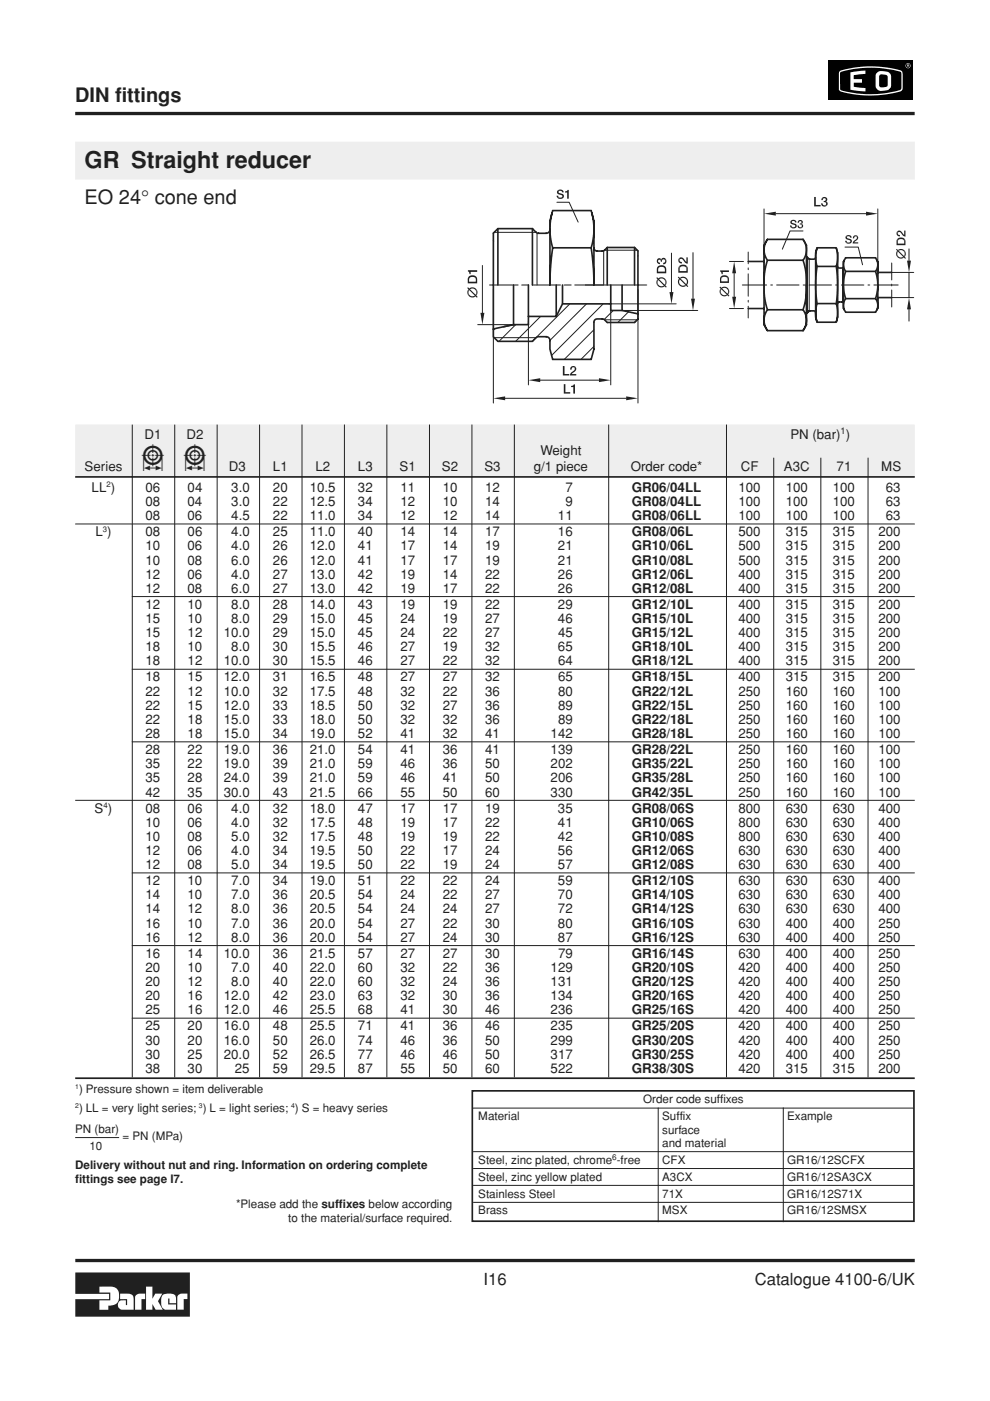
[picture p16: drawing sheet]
<svg xmlns="http://www.w3.org/2000/svg" width="210mm" height="297mm" viewBox="0 0 210 297" stroke-linecap="round" stroke-linejoin="round" font-family="sans-serif">
<defs><g id="words">
<text font-size="7.1" fill="#231f20" x="30" y="99.8">5 5</text>
<text font-size="4.9" fill="#231f20" x="17.9" y="35.6">GR Straight reducer</text>
<g font-size="4.2" fill="#231f20">
<text x="15.9" y="21.6">DIN fittings</text>
<text x="17.9" y="43.3">EO 24° cone end</text>
</g>
<g font-size="3.5" fill="#231f20">
<text x="102.5" y="272.4">I16</text>
<text x="160" y="272.4">Catalogue 4100-6/UK</text>
</g>
<g font-size="2.8" fill="#231f20">
<text x="30.6" y="93">D1</text>
<text x="39.5" y="93">D2</text>
<text x="167.6" y="93">PN (bar) )</text>
<text x="17.9" y="99.8">Series</text>
<text x="48.5" y="99.8">D3</text>
<text x="57.9" y="99.8">L1</text>
<text x="66.9" y="99.8">L2</text>
<text x="75.9" y="99.8">L3</text>
<text x="84.7" y="99.8">S1</text>
<text x="93.7" y="99.8">S2</text>
<text x="102.7" y="99.8">S3</text>
<text x="113.2" y="99.8">g/1 piece</text>
<text x="114.6" y="96.4">Weight</text>
<text x="133.7" y="99.8">Order code*</text>
<text x="157.1" y="99.8">CF</text>
<text x="166.2" y="99.8">A3C</text>
<text x="177.4" y="99.8">71</text>
<text x="186.8" y="99.8">MS</text>
<text x="19.4" y="104.3">LL )</text>
<text x="30.9" y="107.3">08</text>
<text x="30.9" y="104.3">06</text>
<text x="39.8" y="107.3">04</text>
<text x="39.8" y="104.3">04</text>
<text x="49" y="107.3">3.0</text>
<text x="49" y="104.3">3.0</text>
<text x="57.9" y="107.3">22</text>
<text x="57.9" y="104.3">20</text>
<text x="65.7" y="107.3">12.5</text>
<text x="65.7" y="104.3">10.5</text>
<text x="75.9" y="107.3">34</text>
<text x="75.9" y="104.3">32</text>
<text x="84.9" y="107.3">12</text>
<text x="84.9" y="104.3">11</text>
<text x="93.9" y="107.3">10</text>
<text x="93.9" y="104.3">10</text>
<text x="102.9" y="107.3">14</text>
<text x="102.9" y="104.3">12</text>
<text x="119.9" y="107.3">9</text>
<text x="119.9" y="104.3">7</text>
<text x="133.9" y="104.3">GR06/04LL</text>
<text x="133.9" y="107.3">GR08/04LL</text>
<text x="156.6" y="104.3">100</text>
<text x="156.6" y="107.3">100</text>
<text x="166.6" y="104.3">100</text>
<text x="166.6" y="107.3">100</text>
<text x="176.6" y="104.3">100</text>
<text x="176.6" y="107.3">100</text>
<text x="187.8" y="104.3">63</text>
<text x="187.8" y="107.3">63</text>
<text x="20.2" y="113.7">L )</text>
<text x="30.9" y="110.3">08</text>
<text x="30.9" y="113.7">08</text>
<text x="39.8" y="110.3">06</text>
<text x="39.8" y="113.7">06</text>
<text x="49" y="110.3">4.5</text>
<text x="49" y="113.7">4.0</text>
<text x="57.9" y="110.3">22</text>
<text x="57.9" y="113.7">25</text>
<text x="65.7" y="110.3">11.0</text>
<text x="65.7" y="113.7">11.0</text>
<text x="75.9" y="110.3">34</text>
<text x="75.9" y="113.7">40</text>
<text x="84.9" y="110.3">12</text>
<text x="84.9" y="113.7">14</text>
<text x="93.9" y="110.3">12</text>
<text x="93.9" y="113.7">14</text>
<text x="102.9" y="110.3">14</text>
<text x="102.9" y="113.7">17</text>
<text x="118.3" y="110.3">11</text>
<text x="118.3" y="113.7">16</text>
<text x="133.9" y="110.3">GR08/06LL</text>
<text x="133.9" y="113.7">GR08/06L</text>
<text x="156.6" y="110.3">100</text>
<text x="156.6" y="113.7">500</text>
<text x="166.6" y="110.3">100</text>
<text x="166.6" y="113.7">315</text>
<text x="176.6" y="110.3">100</text>
<text x="176.6" y="113.7">315</text>
<text x="186.2" y="113.7">200</text>
<text x="187.8" y="110.3">63</text>
<text x="30.9" y="116.7">10</text>
<text x="30.9" y="119.7">10</text>
<text x="39.8" y="116.7">06</text>
<text x="39.8" y="119.7">08</text>
<text x="49" y="116.7">4.0</text>
<text x="49" y="119.7">6.0</text>
<text x="57.9" y="116.7">26</text>
<text x="57.9" y="119.7">26</text>
<text x="65.7" y="116.7">12.0</text>
<text x="65.7" y="119.7">12.0</text>
<text x="75.9" y="116.7">41</text>
<text x="75.9" y="119.7">41</text>
<text x="84.9" y="116.7">17</text>
<text x="84.9" y="119.7">17</text>
<text x="93.9" y="116.7">14</text>
<text x="93.9" y="119.7">17</text>
<text x="102.9" y="116.7">19</text>
<text x="102.9" y="119.7">19</text>
<text x="118.3" y="116.7">21</text>
<text x="118.3" y="119.7">21</text>
<text x="133.9" y="116.7">GR10/06L</text>
<text x="133.9" y="119.7">GR10/08L</text>
<text x="156.6" y="116.7">500</text>
<text x="156.6" y="119.7">500</text>
<text x="166.6" y="116.7">315</text>
<text x="166.6" y="119.7">315</text>
<text x="176.6" y="116.7">315</text>
<text x="176.6" y="119.7">315</text>
<text x="186.2" y="116.7">200</text>
<text x="186.2" y="119.7">200</text>
<text x="30.9" y="125.7">12</text>
<text x="30.9" y="122.7">12</text>
<text x="39.8" y="122.7">06</text>
<text x="39.8" y="125.7">08</text>
<text x="49" y="122.7">4.0</text>
<text x="49" y="125.7">6.0</text>
<text x="57.9" y="125.7">27</text>
<text x="57.9" y="122.7">27</text>
<text x="65.7" y="122.7">13.0</text>
<text x="65.7" y="125.7">13.0</text>
<text x="75.9" y="122.7">42</text>
<text x="75.9" y="125.7">42</text>
<text x="84.9" y="122.7">19</text>
<text x="84.9" y="125.7">19</text>
<text x="93.9" y="125.7">17</text>
<text x="93.9" y="122.7">14</text>
<text x="102.9" y="122.7">22</text>
<text x="102.9" y="125.7">22</text>
<text x="118.3" y="122.7">26</text>
<text x="118.3" y="125.7">26</text>
<text x="133.9" y="122.7">GR12/06L</text>
<text x="133.9" y="125.7">GR12/08L</text>
<text x="156.6" y="122.7">400</text>
<text x="156.6" y="125.7">400</text>
<text x="166.6" y="122.7">315</text>
<text x="166.6" y="125.7">315</text>
<text x="176.6" y="122.7">315</text>
<text x="176.6" y="125.7">315</text>
<text x="186.2" y="122.7">200</text>
<text x="186.2" y="125.7">200</text>
<text x="30.9" y="129.1">12</text>
<text x="39.8" y="129.1">10</text>
<text x="49" y="129.1">8.0</text>
<text x="57.9" y="129.1">28</text>
<text x="65.7" y="129.1">14.0</text>
<text x="75.9" y="129.1">43</text>
<text x="84.9" y="129.1">19</text>
<text x="93.9" y="129.1">19</text>
<text x="102.9" y="129.1">22</text>
<text x="118.3" y="129.1">29</text>
<text x="133.9" y="129.1">GR12/10L</text>
<text x="156.6" y="129.1">400</text>
<text x="166.6" y="129.1">315</text>
<text x="176.6" y="129.1">315</text>
<text x="186.2" y="129.1">200</text>
<text x="30.9" y="132.1">15</text>
<text x="30.9" y="135.1">15</text>
<text x="39.8" y="132.1">10</text>
<text x="39.8" y="135.1">12</text>
<text x="47.5" y="135.1">10.0</text>
<text x="49" y="132.1">8.0</text>
<text x="57.9" y="132.1">29</text>
<text x="57.9" y="135.1">29</text>
<text x="65.7" y="132.1">15.0</text>
<text x="65.7" y="135.1">15.0</text>
<text x="75.9" y="132.1">45</text>
<text x="75.9" y="135.1">45</text>
<text x="84.9" y="132.1">24</text>
<text x="84.9" y="135.1">24</text>
<text x="93.9" y="132.1">19</text>
<text x="93.9" y="135.1">22</text>
<text x="102.9" y="132.1">27</text>
<text x="102.9" y="135.1">27</text>
<text x="118.3" y="132.1">46</text>
<text x="118.3" y="135.1">45</text>
<text x="133.9" y="132.1">GR15/10L</text>
<text x="133.9" y="135.1">GR15/12L</text>
<text x="156.6" y="132.1">400</text>
<text x="156.6" y="135.1">400</text>
<text x="166.6" y="132.1">315</text>
<text x="166.6" y="135.1">315</text>
<text x="176.6" y="132.1">315</text>
<text x="176.6" y="135.1">315</text>
<text x="186.2" y="132.1">200</text>
<text x="186.2" y="135.1">200</text>
<text x="30.9" y="141.1">18</text>
<text x="30.9" y="138.1">18</text>
<text x="39.8" y="138.1">10</text>
<text x="39.8" y="141.1">12</text>
<text x="47.5" y="141.1">10.0</text>
<text x="49" y="138.1">8.0</text>
<text x="57.9" y="138.1">30</text>
<text x="57.9" y="141.1">30</text>
<text x="65.7" y="138.1">15.5</text>
<text x="65.7" y="141.1">15.5</text>
<text x="75.9" y="138.1">46</text>
<text x="75.9" y="141.1">46</text>
<text x="84.9" y="138.1">27</text>
<text x="84.9" y="141.1">27</text>
<text x="93.9" y="138.1">19</text>
<text x="93.9" y="141.1">22</text>
<text x="102.9" y="138.1">32</text>
<text x="102.9" y="141.1">32</text>
<text x="118.3" y="138.1">65</text>
<text x="118.3" y="141.1">64</text>
<text x="133.9" y="141.1">GR18/12L</text>
<text x="133.9" y="138.1">GR18/10L</text>
<text x="156.6" y="138.1">400</text>
<text x="156.6" y="141.1">400</text>
<text x="166.6" y="138.1">315</text>
<text x="166.6" y="141.1">315</text>
<text x="176.6" y="138.1">315</text>
<text x="176.6" y="141.1">315</text>
<text x="186.2" y="138.1">200</text>
<text x="186.2" y="141.1">200</text>
<text x="30.9" y="144.5">18</text>
<text x="30.9" y="147.5">22</text>
<text x="39.8" y="144.5">15</text>
<text x="39.8" y="147.5">12</text>
<text x="47.5" y="144.5">12.0</text>
<text x="47.5" y="147.5">10.0</text>
<text x="57.9" y="144.5">31</text>
<text x="57.9" y="147.5">32</text>
<text x="65.7" y="144.5">16.5</text>
<text x="65.7" y="147.5">17.5</text>
<text x="75.9" y="144.5">48</text>
<text x="75.9" y="147.5">48</text>
<text x="84.9" y="144.5">27</text>
<text x="84.9" y="147.5">32</text>
<text x="93.9" y="144.5">27</text>
<text x="93.9" y="147.5">22</text>
<text x="102.9" y="144.5">32</text>
<text x="102.9" y="147.5">36</text>
<text x="118.3" y="144.5">65</text>
<text x="118.3" y="147.5">80</text>
<text x="133.9" y="144.5">GR18/15L</text>
<text x="133.9" y="147.5">GR22/12L</text>
<text x="156.6" y="144.5">400</text>
<text x="156.6" y="147.5">250</text>
<text x="166.6" y="144.5">315</text>
<text x="166.6" y="147.5">160</text>
<text x="176.6" y="144.5">315</text>
<text x="176.6" y="147.5">160</text>
<text x="186.2" y="144.5">200</text>
<text x="186.2" y="147.5">100</text>
<text x="30.9" y="150.5">22</text>
<text x="30.9" y="153.5">22</text>
<text x="39.8" y="150.5">15</text>
<text x="39.8" y="153.5">18</text>
<text x="47.5" y="150.5">12.0</text>
<text x="47.5" y="153.5">15.0</text>
<text x="57.9" y="150.5">33</text>
<text x="57.9" y="153.5">33</text>
<text x="65.7" y="150.5">18.5</text>
<text x="65.7" y="153.5">18.0</text>
<text x="75.9" y="150.5">50</text>
<text x="75.9" y="153.5">50</text>
<text x="84.9" y="150.5">32</text>
<text x="84.9" y="153.5">32</text>
<text x="93.9" y="150.5">27</text>
<text x="93.9" y="153.5">32</text>
<text x="102.9" y="150.5">36</text>
<text x="102.9" y="153.5">36</text>
<text x="118.3" y="150.5">89</text>
<text x="118.3" y="153.5">89</text>
<text x="133.9" y="150.5">GR22/15L</text>
<text x="133.9" y="153.5">GR22/18L</text>
<text x="156.6" y="150.5">250</text>
<text x="156.6" y="153.5">250</text>
<text x="166.6" y="150.5">160</text>
<text x="166.6" y="153.5">160</text>
<text x="176.6" y="150.5">160</text>
<text x="176.6" y="153.5">160</text>
<text x="186.2" y="150.5">100</text>
<text x="186.2" y="153.5">100</text>
<text x="30.9" y="156.5">28</text>
<text x="30.9" y="159.9">28</text>
<text x="39.8" y="156.5">18</text>
<text x="39.8" y="159.9">22</text>
<text x="47.5" y="156.5">15.0</text>
<text x="47.5" y="159.9">19.0</text>
<text x="57.9" y="156.5">34</text>
<text x="57.9" y="159.9">36</text>
<text x="65.7" y="156.5">19.0</text>
<text x="65.7" y="159.9">21.0</text>
<text x="75.9" y="156.5">52</text>
<text x="75.9" y="159.9">54</text>
<text x="84.9" y="156.5">41</text>
<text x="84.9" y="159.9">41</text>
<text x="93.9" y="156.5">32</text>
<text x="93.9" y="159.9">36</text>
<text x="102.9" y="156.5">41</text>
<text x="102.9" y="159.9">41</text>
<text x="116.7" y="156.5">142</text>
<text x="116.7" y="159.9">139</text>
<text x="133.9" y="156.5">GR28/18L</text>
<text x="133.9" y="159.9">GR28/22L</text>
<text x="156.6" y="156.5">250</text>
<text x="156.6" y="159.9">250</text>
<text x="166.6" y="156.5">160</text>
<text x="166.6" y="159.9">160</text>
<text x="176.6" y="156.5">160</text>
<text x="176.6" y="159.9">160</text>
<text x="186.2" y="156.5">100</text>
<text x="186.2" y="159.9">100</text>
<text x="30.9" y="162.9">35</text>
<text x="30.9" y="165.9">35</text>
<text x="39.8" y="162.9">22</text>
<text x="39.8" y="165.9">28</text>
<text x="47.5" y="162.9">19.0</text>
<text x="47.5" y="165.9">24.0</text>
<text x="57.9" y="162.9">39</text>
<text x="57.9" y="165.9">39</text>
<text x="65.7" y="162.9">21.0</text>
<text x="65.7" y="165.9">21.0</text>
<text x="75.9" y="162.9">59</text>
<text x="75.9" y="165.9">59</text>
<text x="84.9" y="162.9">46</text>
<text x="84.9" y="165.9">46</text>
<text x="93.9" y="162.9">36</text>
<text x="93.9" y="165.9">41</text>
<text x="102.9" y="162.9">50</text>
<text x="102.9" y="165.9">50</text>
<text x="116.7" y="162.9">202</text>
<text x="116.7" y="165.9">206</text>
<text x="133.9" y="162.9">GR35/22L</text>
<text x="133.9" y="165.9">GR35/28L</text>
<text x="156.6" y="162.9">250</text>
<text x="156.6" y="165.9">250</text>
<text x="166.6" y="162.9">160</text>
<text x="166.6" y="165.9">160</text>
<text x="176.6" y="162.9">160</text>
<text x="176.6" y="165.9">160</text>
<text x="186.2" y="162.9">100</text>
<text x="186.2" y="165.9">100</text>
<text x="20.1" y="172.3">S )</text>
<text x="30.9" y="168.9">42</text>
<text x="30.9" y="172.3">08</text>
<text x="39.8" y="168.9">35</text>
<text x="39.8" y="172.3">06</text>
<text x="47.5" y="168.9">30.0</text>
<text x="49" y="172.3">4.0</text>
<text x="57.9" y="168.9">43</text>
<text x="57.9" y="172.3">32</text>
<text x="65.7" y="168.9">21.5</text>
<text x="65.7" y="172.3">18.0</text>
<text x="75.9" y="172.3">47</text>
<text x="75.9" y="168.9">66</text>
<text x="84.9" y="172.3">17</text>
<text x="84.9" y="168.9">55</text>
<text x="93.9" y="172.3">17</text>
<text x="93.9" y="168.9">50</text>
<text x="102.9" y="172.3">19</text>
<text x="102.9" y="168.9">60</text>
<text x="116.7" y="168.9">330</text>
<text x="118.3" y="172.3">35</text>
<text x="133.9" y="168.9">GR42/35L</text>
<text x="133.9" y="172.3">GR08/06S</text>
<text x="156.6" y="168.9">250</text>
<text x="156.6" y="172.3">800</text>
<text x="166.6" y="168.9">160</text>
<text x="166.6" y="172.3">630</text>
<text x="176.6" y="168.9">160</text>
<text x="176.6" y="172.3">630</text>
<text x="186.2" y="168.9">100</text>
<text x="186.2" y="172.3">400</text>
<text x="30.9" y="175.3">10</text>
<text x="30.9" y="178.3">10</text>
<text x="39.8" y="175.3">06</text>
<text x="39.8" y="178.3">08</text>
<text x="49" y="175.3">4.0</text>
<text x="49" y="178.3">5.0</text>
<text x="57.9" y="175.3">32</text>
<text x="57.9" y="178.3">32</text>
<text x="65.7" y="175.3">17.5</text>
<text x="65.7" y="178.3">17.5</text>
<text x="75.9" y="175.3">48</text>
<text x="75.9" y="178.3">48</text>
<text x="84.9" y="175.3">19</text>
<text x="84.9" y="178.3">19</text>
<text x="93.9" y="175.3">17</text>
<text x="93.9" y="178.3">19</text>
<text x="102.9" y="175.3">22</text>
<text x="102.9" y="178.3">22</text>
<text x="118.3" y="175.3">41</text>
<text x="118.3" y="178.3">42</text>
<text x="133.9" y="175.3">GR10/06S</text>
<text x="133.9" y="178.3">GR10/08S</text>
<text x="156.6" y="175.3">800</text>
<text x="156.6" y="178.3">800</text>
<text x="166.6" y="175.3">630</text>
<text x="166.6" y="178.3">630</text>
<text x="176.6" y="175.3">630</text>
<text x="176.6" y="178.3">630</text>
<text x="186.2" y="175.3">400</text>
<text x="186.2" y="178.3">400</text>
<text x="30.9" y="184.3">12</text>
<text x="30.9" y="181.3">12</text>
<text x="39.8" y="184.3">08</text>
<text x="39.8" y="181.3">06</text>
<text x="49" y="184.3">5.0</text>
<text x="49" y="181.3">4.0</text>
<text x="57.9" y="184.3">34</text>
<text x="57.9" y="181.3">34</text>
<text x="65.7" y="184.3">19.5</text>
<text x="65.7" y="181.3">19.5</text>
<text x="75.9" y="184.3">50</text>
<text x="75.9" y="181.3">50</text>
<text x="84.9" y="184.3">22</text>
<text x="84.9" y="181.3">22</text>
<text x="93.9" y="184.3">19</text>
<text x="93.9" y="181.3">17</text>
<text x="102.9" y="184.3">24</text>
<text x="102.9" y="181.3">24</text>
<text x="118.3" y="184.3">57</text>
<text x="118.3" y="181.3">56</text>
<text x="133.9" y="184.3">GR12/08S</text>
<text x="133.9" y="181.3">GR12/06S</text>
<text x="156.6" y="181.3">630</text>
<text x="156.6" y="184.3">630</text>
<text x="166.6" y="181.3">630</text>
<text x="166.6" y="184.3">630</text>
<text x="176.6" y="181.3">630</text>
<text x="176.6" y="184.3">630</text>
<text x="186.2" y="181.3">400</text>
<text x="186.2" y="184.3">400</text>
<text x="30.9" y="187.7">12</text>
<text x="30.9" y="190.7">14</text>
<text x="39.8" y="187.7">10</text>
<text x="39.8" y="190.7">10</text>
<text x="49" y="187.7">7.0</text>
<text x="49" y="190.7">7.0</text>
<text x="57.9" y="187.7">34</text>
<text x="57.9" y="190.7">36</text>
<text x="65.7" y="187.7">19.0</text>
<text x="65.7" y="190.7">20.5</text>
<text x="75.9" y="187.7">51</text>
<text x="75.9" y="190.7">54</text>
<text x="84.9" y="187.7">22</text>
<text x="84.9" y="190.7">24</text>
<text x="93.9" y="187.7">22</text>
<text x="93.9" y="190.7">22</text>
<text x="102.9" y="187.7">24</text>
<text x="102.9" y="190.7">27</text>
<text x="118.3" y="187.7">59</text>
<text x="118.3" y="190.7">70</text>
<text x="133.9" y="187.7">GR12/10S</text>
<text x="133.9" y="190.7">GR14/10S</text>
<text x="156.6" y="187.7">630</text>
<text x="156.6" y="190.7">630</text>
<text x="166.6" y="187.7">630</text>
<text x="166.6" y="190.7">630</text>
<text x="176.6" y="187.7">630</text>
<text x="176.6" y="190.7">630</text>
<text x="186.2" y="187.7">400</text>
<text x="186.2" y="190.7">400</text>
<text x="30.9" y="193.7">14</text>
<text x="30.9" y="196.7">16</text>
<text x="39.8" y="193.7">12</text>
<text x="39.8" y="196.7">10</text>
<text x="49" y="193.7">8.0</text>
<text x="49" y="196.7">7.0</text>
<text x="57.9" y="193.7">36</text>
<text x="57.9" y="196.7">36</text>
<text x="65.7" y="193.7">20.5</text>
<text x="65.7" y="196.7">20.0</text>
<text x="75.9" y="193.7">54</text>
<text x="75.9" y="196.7">54</text>
<text x="84.9" y="193.7">24</text>
<text x="84.9" y="196.7">27</text>
<text x="93.9" y="193.7">24</text>
<text x="93.9" y="196.7">22</text>
<text x="102.9" y="193.7">27</text>
<text x="102.9" y="196.7">30</text>
<text x="118.3" y="193.7">72</text>
<text x="118.3" y="196.7">80</text>
<text x="133.9" y="193.7">GR14/12S</text>
<text x="133.9" y="196.7">GR16/10S</text>
<text x="156.6" y="193.7">630</text>
<text x="156.6" y="196.7">630</text>
<text x="166.6" y="193.7">630</text>
<text x="166.6" y="196.7">400</text>
<text x="176.6" y="193.7">630</text>
<text x="176.6" y="196.7">400</text>
<text x="186.2" y="193.7">400</text>
<text x="186.2" y="196.7">250</text>
<text x="30.9" y="199.7">16</text>
<text x="30.9" y="203.1">16</text>
<text x="39.8" y="199.7">12</text>
<text x="39.8" y="203.1">14</text>
<text x="47.5" y="203.1">10.0</text>
<text x="49" y="199.7">8.0</text>
<text x="57.9" y="199.7">36</text>
<text x="57.9" y="203.1">36</text>
<text x="65.7" y="199.7">20.0</text>
<text x="65.7" y="203.1">21.5</text>
<text x="75.9" y="199.7">54</text>
<text x="75.9" y="203.1">57</text>
<text x="84.9" y="199.7">27</text>
<text x="84.9" y="203.1">27</text>
<text x="93.9" y="199.7">24</text>
<text x="93.9" y="203.1">27</text>
<text x="102.9" y="199.7">30</text>
<text x="102.9" y="203.1">30</text>
<text x="118.3" y="199.7">87</text>
<text x="118.3" y="203.1">79</text>
<text x="133.9" y="199.7">GR16/12S</text>
<text x="133.9" y="203.1">GR16/14S</text>
<text x="156.6" y="199.7">630</text>
<text x="156.6" y="203.1">630</text>
<text x="166.6" y="199.7">400</text>
<text x="166.6" y="203.1">400</text>
<text x="176.6" y="199.7">400</text>
<text x="176.6" y="203.1">400</text>
<text x="186.2" y="199.7">250</text>
<text x="186.2" y="203.1">250</text>
<text x="30.9" y="206.1">20</text>
<text x="30.9" y="209.1">20</text>
<text x="39.8" y="206.1">10</text>
<text x="39.8" y="209.1">12</text>
<text x="49" y="206.1">7.0</text>
<text x="49" y="209.1">8.0</text>
<text x="57.9" y="206.1">40</text>
<text x="57.9" y="209.1">40</text>
<text x="65.7" y="206.1">22.0</text>
<text x="65.7" y="209.1">22.0</text>
<text x="75.9" y="206.1">60</text>
<text x="75.9" y="209.1">60</text>
<text x="84.9" y="206.1">32</text>
<text x="84.9" y="209.1">32</text>
<text x="93.9" y="206.1">22</text>
<text x="93.9" y="209.1">24</text>
<text x="102.9" y="206.1">36</text>
<text x="102.9" y="209.1">36</text>
<text x="116.7" y="206.1">129</text>
<text x="116.7" y="209.1">131</text>
<text x="133.9" y="206.1">GR20/10S</text>
<text x="133.9" y="209.1">GR20/12S</text>
<text x="156.6" y="206.1">420</text>
<text x="156.6" y="209.1">420</text>
<text x="166.6" y="206.1">400</text>
<text x="166.6" y="209.1">400</text>
<text x="176.6" y="206.1">400</text>
<text x="176.6" y="209.1">400</text>
<text x="186.2" y="206.1">250</text>
<text x="186.2" y="209.1">250</text>
<text x="30.9" y="215.1">25</text>
<text x="30.9" y="212.1">20</text>
<text x="39.8" y="215.1">16</text>
<text x="39.8" y="212.1">16</text>
<text x="47.5" y="215.1">12.0</text>
<text x="47.5" y="212.1">12.0</text>
<text x="57.9" y="215.1">46</text>
<text x="57.9" y="212.1">42</text>
<text x="65.7" y="215.1">25.5</text>
<text x="65.7" y="212.1">23.0</text>
<text x="75.9" y="215.1">68</text>
<text x="75.9" y="212.1">63</text>
<text x="84.9" y="215.1">41</text>
<text x="84.9" y="212.1">32</text>
<text x="93.9" y="215.1">30</text>
<text x="93.9" y="212.1">30</text>
<text x="102.9" y="215.1">46</text>
<text x="102.9" y="212.1">36</text>
<text x="116.7" y="215.1">236</text>
<text x="116.7" y="212.1">134</text>
<text x="133.9" y="215.1">GR25/16S</text>
<text x="133.9" y="212.1">GR20/16S</text>
<text x="156.6" y="212.1">420</text>
<text x="156.6" y="215.1">420</text>
<text x="166.6" y="212.1">400</text>
<text x="166.6" y="215.1">400</text>
<text x="176.6" y="212.1">400</text>
<text x="176.6" y="215.1">400</text>
<text x="186.2" y="212.1">250</text>
<text x="186.2" y="215.1">250</text>
<text x="30.9" y="218.5">25</text>
<text x="30.9" y="221.5">30</text>
<text x="39.8" y="218.5">20</text>
<text x="39.8" y="221.5">20</text>
<text x="47.5" y="218.5">16.0</text>
<text x="47.5" y="221.5">16.0</text>
<text x="57.9" y="218.5">48</text>
<text x="57.9" y="221.5">50</text>
<text x="65.7" y="218.5">25.5</text>
<text x="65.7" y="221.5">26.0</text>
<text x="75.9" y="218.5">71</text>
<text x="75.9" y="221.5">74</text>
<text x="84.9" y="218.5">41</text>
<text x="84.9" y="221.5">46</text>
<text x="93.9" y="218.5">36</text>
<text x="93.9" y="221.5">36</text>
<text x="102.9" y="218.5">46</text>
<text x="102.9" y="221.5">50</text>
<text x="116.7" y="218.5">235</text>
<text x="116.7" y="221.5">299</text>
<text x="133.9" y="218.5">GR25/20S</text>
<text x="133.9" y="221.5">GR30/20S</text>
<text x="156.6" y="218.5">420</text>
<text x="156.6" y="221.5">420</text>
<text x="166.6" y="218.5">400</text>
<text x="166.6" y="221.5">400</text>
<text x="176.6" y="218.5">400</text>
<text x="176.6" y="221.5">400</text>
<text x="186.2" y="218.5">250</text>
<text x="186.2" y="221.5">250</text>
<text x="30.9" y="227.5">38</text>
<text x="30.9" y="224.5">30</text>
<text x="39.8" y="224.5">25</text>
<text x="39.8" y="227.5">30</text>
<text x="47.5" y="224.5">20.0</text>
<text x="49.8" y="227.5">25</text>
<text x="57.9" y="227.5">59</text>
<text x="57.9" y="224.5">52</text>
<text x="65.7" y="227.5">29.5</text>
<text x="65.7" y="224.5">26.5</text>
<text x="75.9" y="227.5">87</text>
<text x="75.9" y="224.5">77</text>
<text x="84.9" y="227.5">55</text>
<text x="84.9" y="224.5">46</text>
<text x="93.9" y="227.5">50</text>
<text x="93.9" y="224.5">46</text>
<text x="102.9" y="227.5">60</text>
<text x="102.9" y="224.5">50</text>
<text x="116.7" y="227.5">522</text>
<text x="116.7" y="224.5">317</text>
<text x="133.9" y="227.5">GR38/30S</text>
<text x="133.9" y="224.5">GR30/25S</text>
<text x="156.6" y="224.5">420</text>
<text x="156.6" y="227.5">420</text>
<text x="166.6" y="224.5">400</text>
<text x="166.6" y="227.5">315</text>
<text x="176.6" y="224.5">400</text>
<text x="176.6" y="227.5">315</text>
<text x="186.2" y="224.5">250</text>
<text x="186.2" y="227.5">200</text>
</g>
<g font-size="2.5" fill="#231f20">
<text x="16.8" y="231.8">) Pressure shown = item deliverable</text>
<text x="136.4" y="233.9">Order code suffixes</text>
<text x="16.8" y="235.8">) LL = very light series; ) L = light series; ) S = heavy series</text>
<text x="101.4" y="237.5">Material</text>
<text x="140.4" y="237.5">Suffix</text>
<text x="166.9" y="237.5">Example</text>
<text x="15.9" y="240.3">PN (bar)</text>
<text x="18.9" y="243.8">10</text>
<text x="26" y="241.8">= PN (MPa)</text>
<text x="140.4" y="243.2">and material</text>
<text x="140.4" y="240.3">surface</text>
<text x="15.9" y="247.8">Delivery without nut and ring. Information on ordering complete</text>
<text x="15.9" y="250.8">fittings see page I7.</text>
<text x="101.4" y="246.8">Steel, zinc plated, chrome -free</text>
<text x="101.4" y="250.3">Steel, zinc yellow plated</text>
<text x="140.4" y="250.3">A3CX</text>
<text x="140.4" y="246.8">CFX</text>
<text x="166.9" y="250.3">GR16/12SA3CX</text>
<text x="166.9" y="246.8">GR16/12SCFX</text>
<text x="50" y="256.1">*Please add the suffixes below according</text>
<text x="101.4" y="253.9">Stainless Steel</text>
<text x="101.4" y="257.5">Brass</text>
<text x="140.4" y="257.5">MSX</text>
<text x="140.4" y="253.9">71X</text>
<text x="166.9" y="253.9">GR16/12S71X</text>
<text x="166.9" y="257.5">GR16/12SMSX</text>
<text x="61.1" y="259.1">to the material/surface required.</text>
</g>
<text font-size="2" fill="#231f20" x="178.2" y="92.1">1</text>
<g font-size="1.7" fill="#231f20">
<text x="22.6" y="103.3">2</text>
<text x="21.8" y="112.7">3</text>
<text x="22" y="171.3">4</text>
<text x="129.8" y="245.9">6</text>
</g>
<g font-size="1.4" fill="#231f20">
<text x="15.9" y="230.9">1</text>
<text x="15.9" y="234.9">2</text>
<text x="42.2" y="234.9">3</text>
<text x="61.7" y="234.9">4</text>
</g>
</g></defs>
<path d="M-.1 11.1h1.1" fill="none" stroke="#000" stroke-width=".21"/>
<path d="M0 9.6h3v3h-3z" fill="#fff"/>
<path d="M-.1 285.9h1.1" fill="none" stroke="#000" stroke-width=".21"/>
<g fill="#fff">
<path d="M0 284.5h4v3h-4z"/>
<path d="M0 288.5h5.9v7h-5.9z"/>
</g>
<path d="M175.7 12.9h17.9v8.3h-17.9z" fill="#000"/>
<circle cx="192.5" cy="13.9" r=".54" fill="#fff"/>
<circle cx="192.5" cy="13.9" r=".46" fill="#000"/>
<path d="M192.3 13.7l.5 .1v.4l-.4-.2-.1 .2z" fill="#fff"/>
<path d="M192.4 13.8l.3 .1h-.3z" fill="#000"/>
<path d="M178.1 15.1a21.9 21.9 0 0 1 13.1 0l.2 .7-.1 3.3a6.5 6.5 0 0 1-3.5 .9 20.9 20.9 0 0 1-9.8-.8l-.1-.3v-3.5z" fill="#fff"/>
<path d="M178.2 15.3a22 22 0 0 1 12.8 0l.1 .3-.1 3.3a19.8 19.8 0 0 1-8.9 .9h-.6a7.4 7.4 0 0 1-3.4-.9z" fill="#000"/>
<g fill="#fff">
<path d="M180.3 15.3l3.2-.3v.7l-2.5 .3v.8h1.8v.7h-1.8v.9l2.5 .3v.7l-3.2-.4z"/>
<path d="M185.9 15.5a2.43 2.43 0 0 1 2.9 .2l.1 .5-.1 2.4a2.34 2.34 0 0 1-2.9 .2l-.3-.5v-2.3z"/>
</g>
<path d="M186.5 15.9l.5-.1a1 1 0 0 1 1.2 .5v1.7a1.21 1.21 0 0 1-1.6 .4l-.2-.3z" fill="#000"/>
<path d="M16 269.8h24.3v9.4h-24.3v-3.8h7.1v-1.1h-7.1z" fill="#231f20"/>
<g fill="#fff">
<path d="M21.1 272.8h1.9a1.81 1.81 0 0 1 2.3 2.1 1.85 1.85 0 0 1-2.3 1.9v.9h-1.9v-2h2.3v-1.7h-2.3z"/>
<path d="M31 272.8h1.3v2.6l.6-1.1h1.5l-.9 1.6 1 1.8h-1.5l-.7-1.2v1.2h-1.3z"/>
<path d="M34.4 274.6a2.3 2.3 0 0 1 2.8 .2l.1 1.5h-1.4v-1h-.2v1.3h1.6v1.1l-2.5-.1a2.51 2.51 0 0 1-.4-3z"/>
<path d="M28.8 274.7l.8-.4h1.2v1.1h-.8v2.3h-1.4v-2.7z"/>
<path d="M25.5 274.3a3.5 3.5 0 0 1 2.7 .5l.1 2.9h-2.5a1.07 1.07 0 0 1-.7-1.4 1.07 1.07 0 0 1 1.4-.6h.2v1h.3v-1.3h-1.5z"/>
<path d="M37.7 274.7l.8-.4h1.2v1.1h-.7l-.1 2.3h-1.3v-2.7z"/>
</g>
<path d="M15.9 24.1h178M16 267.3h178" fill="none" stroke="#231f20" stroke-width=".7" stroke-linecap="butt"/>
<path d="M104.6 61.4v24.1M135.3 61.4v24.1M107.1 84.4h25.7" fill="none" stroke="#231f20" stroke-width=".21"/>
<g fill="#231f20">
<path d="M104.6 84.4l2.5-.4v.9z"/>
<path d="M132.8 84l2.5 .4-2.5 .5z"/>
<path d="M119.5 81.5h.4v1.6h1v.3h-1.4z" fill-rule="evenodd"/>
<path d="M121.1 81.8l.8-.3v1.9h-.3v-1.3h-.5z" fill-rule="evenodd"/>
</g>
<path d="M128.2 53.1h6.9M142.4 53.7v8.2M124.1 60.4h13M128.2 67.8h6.9M129.1 64.4h14.3" fill="none" stroke="#231f20" stroke-width=".21"/>
<path d="M128.7 52.5h5.8M128.7 68.4h5.8M129.5 65.8h2.4" fill="none" stroke="#231f20" stroke-width=".35"/>
<g fill="#231f20">
<path d="M141.9 61.9h.9l-.4 2.5z"/>
<path d="M141.1 59.2l.2 .6-.2 .7z" fill-rule="evenodd"/>
<path d="M139.7 58.9a1.07 1.07 0 0 1 1.3 .2l.1 .8a.83 .83 0 0 0-1.2-.8l-.2 .1z" fill-rule="evenodd"/>
<path d="M139.4 59.9l.4 .7 .5 .1 .4-.2 .1 .3-.6 .1-.6-.1-.2-.3z" fill-rule="evenodd"/>
<path d="M139.4 59.2v1.3l-.2-.6z" fill-rule="evenodd"/>
<path d="M139.3 58.8l.3 .2 .1-.1v.3l1.2 1.2 .2-1.2v1.3l.3 .3-.2 .2-.3-.3-.1 .1-.1-.3-1.1-1.1-.2 1.1v-1.3l-.3-.3z" fill-rule="evenodd"/>
<path d="M139.5 56.5l.6-.3 .7 .1 .2 .2v1.1v-.4a.58 .58 0 0 0-.6-.6h-.2a.58 .58 0 0 0-.7 .6z" fill-rule="evenodd"/>
<path d="M139.4 56.5h.1v1.1h1.5v-1.1l.2 .4 .1 1h-2v-1z" fill-rule="evenodd"/>
<path d="M141 54.8l.3 .3a.67 .67 0 0 1-.7 .9v-.3l.4-.2z" fill-rule="evenodd"/>
<path d="M140.3 54.8l.4-.1 .3 .1v.6a.35 .35 0 0 0-.4-.4 .35 .35 0 0 0-.3 .4z" fill-rule="evenodd"/>
<path d="M140.1 54.9l.1 .1 .1-.2v.7h-.2z" fill-rule="evenodd"/>
<path d="M139.5 55.4l.1 .2 .3 .1v.3l-.4-.1z" fill-rule="evenodd"/>
<path d="M139.4 54.9l.3-.2 .4 .1v.6a.3 .3 0 0 0-.2-.3 .3 .3 0 0 0-.4 .3v.5l-.2-.5z" fill-rule="evenodd"/>
</g>
<path d="M118.1 42.9h2.6l1.9 4.2" fill="none" stroke="#231f20" stroke-width=".21"/>
<g fill="#231f20">
<path d="M118 41.5h.3l.2 .3 .3 .1h-.7z" fill-rule="evenodd"/>
<path d="M118.2 40.5h.6a.25 .25 0 0 0-.4 .1 .25 .25 0 0 0 .2 .3l.4 .1a.55 .55 0 0 1 .6 .5 .55 .55 0 0 1-.4 .6l-.6 .1-.5-.3h.7a.32 .32 0 0 0 .4-.3 .32 .32 0 0 0-.4-.3l-.3-.1a.49 .49 0 0 1-.3-.7z" fill-rule="evenodd"/>
<path d="M118.2 40.4l.4-.2h.5l.3 .2 .1 .4h-.3l-.2-.3z" fill-rule="evenodd"/>
<path d="M119.8 40.6l.8-.3v1.8h-.3v-1.3h-.5z" fill-rule="evenodd"/>
</g>
<path d="M112 68.1v13.5M129.5 65.4v16.2M114.5 80.6h12.5" fill="none" stroke="#231f20" stroke-width=".21"/>
<g fill="#231f20">
<path d="M112 80.6l2.5-.4v.8z"/>
<path d="M127 80.2l2.5 .4-2.5 .4z"/>
<path d="M119.3 77.6h.4v1.7h1v.3h-1.4z" fill-rule="evenodd"/>
<path d="M121.5 77.9h.6a1.11 1.11 0 0 1-.8 1.3l-.1 .1h1v.3h-1.4l.2-.5 .5-.4a.43 .43 0 0 0 .4-.4 .43 .43 0 0 0-.3-.4z" fill-rule="evenodd"/>
<path d="M121.1 77.8a.69 .69 0 0 1 1 .1h-.7l-.2 .5h-.3z" fill-rule="evenodd"/>
</g>
<path d="M105.6 48.5h7.3M105.6 72.4h7.3M108.9 68.8l-4.2 .9" fill="none" stroke="#231f20" stroke-width=".35"/>
<path d="M102.3 56.3v10M104.8 49.3h8.9M101.3 68.8h8.2M103.8 60.4h6.1M104.8 71.6h8.9M110.6 60.4h1.5M112.9 60.4h6M119.6 60.4h1.5M121.9 60.4h6" fill="none" stroke="#231f20" stroke-width=".21"/>
<g fill="#231f20">
<path d="M101.9 66.3h.8l-.4 2.5z"/>
<path d="M101 61.3l.2 .6-.2 .8z" fill-rule="evenodd"/>
<path d="M99.6 61.1l.1-.1a1.06 1.06 0 0 1 1.3 .3v.7l-.1-.4-.3-.3-.5-.1-.4 .1z" fill-rule="evenodd"/>
<path d="M99.3 62v.1a.82 .82 0 0 0 1.3 .6v.3a1.1 1.1 0 0 1-1.3-.3z" fill-rule="evenodd"/>
<path d="M99.3 61.3v1.4l-.2-.6z" fill-rule="evenodd"/>
<path d="M99.2 60.9l.3 .3 .1-.1 .1 .2 1.1 1.2 .2-1.2v1.4l.3 .2-.2 .2-.3-.3-.1 .1-.1-.2-1.1-1.2-.2 1.2v-1.4l-.2-.2z" fill-rule="evenodd"/>
<path d="M99.4 58.6l.6-.2 .7 .1 .2 .1v1.1v-.4a.72 .72 0 0 0-.8-.6 .72 .72 0 0 0-.6 .7z" fill-rule="evenodd"/>
<path d="M99.4 58.6l.1 1.1h1.4v-1.1l.3 .5v1h-2v-1z" fill-rule="evenodd"/>
<path d="M99.2 57.3h2v.3h-1.4v.5h-.3z" fill-rule="evenodd"/>
</g>
<g fill="none" stroke="#231f20" stroke-width=".35">
<path d="M116.6 48.7a.79 .79 0 0 1-.8 .8l-1.8-.1-1.1-.9v11.9M117.1 45.1a13.5 13.5 0 0 0 .1 7.4M117.2 52.5l-.5 4.5-.1 3.4v-13.6l.6-2.2h8.1l.6 2.2v13.6l-.1-3.4-.5-4.5M117.2 52.5h8.1M125.5 45.1a13.6 13.6 0 0 1-.2 7.4M125.9 52.6a.67 .67 0 0 0 .7 .6h1.4l.7-.7v7.9M104.7 69.7l-.1 .1M105.6 60.4v-11.9l-1 .9v22l1 1M108.9 60.4v8.4h3.1v-8.4M108.9 68.8l-2.1 .5M112 67.1h5.9M117.9 60.4v6.7"/>
<path d="M119.3 60.4v4h10.2M119.3 64.4l-1.4 2.7M128.7 68.4l-.7-.7-1.4-.1a.67 .67 0 0 0-.7 .7v5.7l-.6 2.2h-8.1l-.6-2.2v-1.8a.79 .79 0 0 0-.8-.8h-1.8l-1.1 1M129.5 60.4v5.4"/>
</g>
<path d="M104.6 51l.1 .1M113.9 49.5v10.9M128 53.2v7.2M146.9 53.6v9.7M131.7 65.8h16.2" fill="none" stroke="#231f20" stroke-width=".21"/>
<g fill="#231f20">
<path d="M146.5 63.3h.9l-.5 2.5z"/>
<path d="M145.6 59.1l.3 .6-.2 .7z" fill-rule="evenodd"/>
<path d="M144.3 58.8l.5-.1 .6 .1 .2 .3v.6l-.3-.7-.5-.1-.5 .2z" fill-rule="evenodd"/>
<path d="M144 59.7v.3a.83 .83 0 0 0 1.1 .5l.2-.1v.3l-.5 .1-.6-.2-.2-.2z" fill-rule="evenodd"/>
<path d="M144 59.1v1.3l-.3-.6z" fill-rule="evenodd"/>
<path d="M143.9 58.6l.2 .3 .2-.1v.3l1.2 1.1 .1-1.1 .1 1.3 .2 .3-.1 .2-.3-.3-.2 .1v-.3l-1.1-1.1-.2 1.1v-1.3l-.3-.3z" fill-rule="evenodd"/>
<path d="M144.1 56.4l.6-.3 .7 .1 .2 .2-.1 1.1v-.4a.56 .56 0 0 0-.6-.6h-.2a.57 .57 0 0 0-.6 .6z" fill-rule="evenodd"/>
<path d="M144.1 56.4v1.1h1.4l.1-1.1 .2 .4v1h-2v-1z" fill-rule="evenodd"/>
<path d="M144.1 54.7a1.2 1.2 0 0 1 1.4 .8v-.9h.3v1.3l-.4-.1-.4-.5a.46 .46 0 0 0-.4-.4 .46 .46 0 0 0-.5 .3z" fill-rule="evenodd"/>
<path d="M144 54.7h.1v.7l.5 .1v.4a.68 .68 0 0 1-.7-.4 .68 .68 0 0 1 .1-.8z" fill-rule="evenodd"/>
</g>
<path d="M162.7 55.2h7.6M162.7 50.8h7.6M131.9 60.4v5.4l3.4 .8M134.5 60.4v-7.9l.8 .7v14.5l-.8 .7M162.7 65.7h7.6M162.7 70.1h7.6" fill="none" stroke="#231f20" stroke-width=".35"/>
<g fill="none" stroke="#231f20" stroke-width=".21">
<path d="M135.3 54.2l-.1 .1M170.3 49h-2.8l-1.6 3.8M105 69.7l-.4 .3M109.3 68.8l-3.5 3.6M114.6 67.1l-5.3 5.3M120.8 64.4l-7.9 8M124.4 64.4l-7.8 7.8M125.9 69.9l-6.3 6.3M125.9 73.5l-2.7 2.7M127.9 64.4l-10.9 11M130 65.8l-1.9 1.9M133.3 66.1l-2.3 2.3"/>
<path d="M135.3 67.7l-.8 .7M157.4 60.4h5.1M163.4 60.4h.4M164.7 60.4h4.7M170.3 60.4h.4M171.5 60.4h4.8M177.2 60.4h.3M178.4 60.4h4.8M184 60.4h.4M185.3 60.4h5.1"/>
</g>
<g fill="#231f20">
<path d="M167.5 47.8h.3l.1 .3 .3 .1h-.6z" fill-rule="evenodd"/>
<path d="M167.6 46.8l.6 .1a.28 .28 0 0 0-.3 .3 .28 .28 0 0 0 .4 .2l.4 .1a.5 .5 0 0 1 .2 .5 .5 .5 0 0 1-.4 .4h-.5l-.4-.2h.6a.28 .28 0 0 0 .4-.3 .28 .28 0 0 0-.3-.3h-.1a.52 .52 0 0 1-.5-.2 .52 .52 0 0 1-.1-.6z" fill-rule="evenodd"/>
<path d="M167.7 46.7h.8l.4 .5h-.3l-.3-.3-.7-.1z" fill-rule="evenodd"/>
<path d="M169.1 47.8h.3l.1 .4h.7l-.3 .2a.58 .58 0 0 1-.8-.5z" fill-rule="evenodd"/>
<path d="M169.6 47.6h.6l.1 .2-.1 .4h-.5a.31 .31 0 0 0 .3-.3 .31 .31 0 0 0-.4-.3z" fill-rule="evenodd"/>
<path d="M169.6 47.4h.5l-.1 .1 .2 .1h-.6z" fill-rule="evenodd"/>
<path d="M169.2 46.9h.5l-.3 .3h-.3z" fill-rule="evenodd"/>
<path d="M169.3 46.8a.51 .51 0 0 1 .7-.1 .51 .51 0 0 1 .1 .7h-.5a.26 .26 0 0 0 .3-.2 .26 .26 0 0 0-.2-.3z" fill-rule="evenodd"/>
</g>
<path d="M162 44.3v15.1M164.5 45.3h19.1M186.1 44.3v15.1" fill="none" stroke="#231f20" stroke-width=".21"/>
<g fill="#231f20">
<path d="M162 45.3l2.5-.4v.8z"/>
<path d="M183.6 44.9l2.5 .4-2.5 .4z"/>
<path d="M172.6 41.8h.4v1.7h1v.3h-1.4z" fill-rule="evenodd"/>
<path d="M174.1 43.1h.3l.2 .4 .8 .1-.4 .2a.67 .67 0 0 1-.9-.7z" fill-rule="evenodd"/>
<path d="M174.7 42.8h.7l.1 .4-.1 .4-.6-.1a.35 .35 0 0 0 .4-.4 .35 .35 0 0 0-.5-.3z" fill-rule="evenodd"/>
<path d="M174.7 42.6h.6l-.2 .1 .3 .1h-.7z" fill-rule="evenodd"/>
<path d="M174.3 42h.5l-.3 .1v.3h-.4z" fill-rule="evenodd"/>
<path d="M174.3 42a.58 .58 0 0 1 .8-.2 .58 .58 0 0 1 .2 .8h-.6a.3 .3 0 0 0 .4-.2 .3 .3 0 0 0-.3-.4z" fill-rule="evenodd"/>
</g>
<g fill="none" stroke="#231f20" stroke-width=".35">
<path d="M158.6 55.4h3.4M162.7 50.8a3.7 3.7 0 0 0 0 4.4 19.9 19.9 0 0 0 0 10.5 3.7 3.7 0 0 0 0 4.4l-.7-1.3v-16.8zM171 52v16.8l-.7 1.3a3.7 3.7 0 0 0 0-4.4 13.9 13.9 0 0 0 .7-5.3M171.1 54.5v11.9M172.9 53.6v13.6l.3 1.1h4.1l.3-1.1v-13.6M173.2 56.5a26.7 26.7 0 0 0 0 7.9M177.3 56.5a26.8 26.8 0 0 1 0 7.9M179 55.2a2.4 2.4 0 0 0 .3 2.3 8.8 8.8 0 0 0 0 5.8M179.3 54.7l-.5 .8M185.6 57.5a8.8 8.8 0 0 1 0 5.8M158.6 65.4h3.4M171.1 66.4l.6-.5z"/>
<path d="M171.1 66.4h.1M171.7 65.9h.9l.3 .4M173.2 64.4a6.8 6.8 0 0 0 0 3.7M173.2 64.4h4.1M177.3 64.4a6.7 6.7 0 0 1 .1 3.7M178.8 64.2l-.2-.2h-.7l-.3 .4M178.8 60.4v5l.5 .8h6.3l.5-.8v-2.3h3M179.3 63.3a2.4 2.4 0 0 0-.3 2.4M179.3 63.3h6.3M185.6 63.3a2.36 2.36 0 0 1 .3 2.4M186.1 60.4v5"/>
</g>
<g fill="none" stroke="#231f20" stroke-width=".21">
<path d="M158.6 53.4v2.5M158.6 56.8v.4M158.6 58.1v4.7M171.6 55v10.9M178.6 56.8v7.2M179.2 52.4h2.8l.9 3.7M189.1 55.8v3.6M158.6 63.7v.4M158.6 64.9v2.5M171 66h.5h-.5M178.7 64.1h.1M189.1 60.2v.4"/>
<path d="M189.1 61.5v3.6"/>
</g>
<g fill="#231f20">
<path d="M179.2 51h.3l.1 .3 .3 .1h-.6z" fill-rule="evenodd"/>
<path d="M179.3 50.1h.6a.24 .24 0 0 0-.3 .2 .24 .24 0 0 0 .3 .3h.2a.57 .57 0 0 1 .4 .8 .57 .57 0 0 1-.8 .2l-.4-.2h.6a.27 .27 0 0 0 .4-.1 .27 .27 0 0 0-.1-.4l-.8-.3z" fill-rule="evenodd"/>
<path d="M179.4 50l.4-.2 .4 .1 .3 .2 .1 .3h-.3l-.2-.3z" fill-rule="evenodd"/>
<path d="M181.4 50.1h.5l.1 .4-.9 .9h.9v.2h-1.2l.1-.4 .6-.5a.33 .33 0 0 0 .2-.3 .33 .33 0 0 0-.3-.3z" fill-rule="evenodd"/>
<path d="M181 50.1l.4-.2 .5 .2h-.6l-.2 .4h-.3z" fill-rule="evenodd"/>
</g>
<path d="M171 52l-.7-1.2a3.7 3.7 0 0 1 0 4.4 13.9 13.9 0 0 1 .7 5.2M171 54.5l.7 .5 .9-.1 .3-.3M172.9 53.6l.3-1.1h4.1l.3 1.1M173.2 52.8a6.7 6.7 0 0 0 0 3.7h4.1a6.7 6.7 0 0 0 .1-3.7M177.6 56.5l.3 .3h.7l.2-.2M178.8 55.5v4.9M179.3 54.7h6.3M179.3 57.5h6.3" fill="none" stroke="#231f20" stroke-width=".35"/>
<path d="M171 54.8h.5M178.7 56.7h.1" fill="none" stroke="#231f20" stroke-width=".21"/>
<circle cx="179.3" cy="54.7" r=".17" fill="#231f20"/>
<path d="M185.6 54.7l.5 .8M185.9 55.2a2.36 2.36 0 0 1-.3 2.3M189.1 57.8h-3v-2.3v4.9" fill="none" stroke="#231f20" stroke-width=".35"/>
<path d="M154.7 55.4h2.9M155.7 57.9v5M154.7 65.4h2.9" fill="none" stroke="#231f20" stroke-width=".21"/>
<g fill="#231f20">
<path d="M155.7 55.4l.4 2.5h-.9z"/>
<path d="M155.2 62.9h.9l-.4 2.5z"/>
<path d="M154.4 61.2l.2 .5-.2 .7z" fill-rule="evenodd"/>
<path d="M153.1 60.9l.5-.1 .5 .1 .3 .3v.6l-.3-.6-.5-.2-.5 .2z" fill-rule="evenodd"/>
<path d="M152.8 61.8v.2a.78 .78 0 0 0 1.3 .4v.3a1 1 0 0 1-1.3-.2z" fill-rule="evenodd"/>
<path d="M152.8 61.2v1.3l-.2-.6z" fill-rule="evenodd"/>
<path d="M152.7 60.8l.3 .2 .1-.1v.3l1.1 1.1 .2-1.1v1.2l.3 .3-.2 .2-.3-.3-.1 .1v-.3l-1.1-1.1-.2 1.2v-1.3l-.3-.3z" fill-rule="evenodd"/>
<path d="M152.9 58.6l.5-.2 .7 .1 .2 .1v1.1v-.4a.53 .53 0 0 0-.6-.6l-.6 .1-.2 .5z" fill-rule="evenodd"/>
<path d="M152.9 58.6v1.1h1.4v-1.1l.2 .4 .1 1h-1.9v-1z" fill-rule="evenodd"/>
<path d="M152.7 57.3h1.9v.4h-1.4v.4h-.2z" fill-rule="evenodd"/>
</g>
<path d="M188.6 57.8h5.1M192.7 52.8v2.5M188.6 63.1h5.1M192.7 65.6v2.5" fill="none" stroke="#231f20" stroke-width=".21"/>
<g fill="#231f20">
<path d="M191.8 53.2l.3 .6-.3 .6z" fill-rule="evenodd"/>
<path d="M190.5 52.9a1.02 1.02 0 0 1 1.3 .3v.6l-.3-.6-.5-.2-.4 .2z" fill-rule="evenodd"/>
<path d="M190.2 53.8a.78 .78 0 0 0 1.3 .7v-.1a.43 .43 0 0 1-.2 .4 .43 .43 0 0 1-.5 0l-.6-.3z" fill-rule="evenodd"/>
<path d="M190.2 53.2v1.3l-.2-.6z" fill-rule="evenodd"/>
<path d="M190.1 52.8l.3 .2 .1-.1 .1 .3 1.1 1.1 .1-1.1v1.2l.3 .3-.2 .2-.2-.3-.2 .1v-.3l-1.1-1-.2 1.1v-1.3l-.2-.3z" fill-rule="evenodd"/>
<path d="M190.3 50.6l.5-.2h.7l.2 .2v1v-.3a.68 .68 0 0 0-.7-.6 .68 .68 0 0 0-.6 .6z" fill-rule="evenodd"/>
<path d="M190.3 50.6l.1 1h1.3v-1l.3 .4v1h-1.9v-1z" fill-rule="evenodd"/>
<path d="M190.3 49a1.13 1.13 0 0 1 1.4 .8v-.9h.3v1.3l-.5-.2-.4-.5a.39 .39 0 0 0-.4-.3 .39 .39 0 0 0-.4 .3z" fill-rule="evenodd"/>
<path d="M190.2 49.1l.1-.1 .1 .7 .4 .1v.3a.65 .65 0 0 1-.6-.3 .65 .65 0 0 1 0-.7z" fill-rule="evenodd"/>
</g>
<path d="M192.7 57.8v5.3" fill="none" stroke="#231f20" stroke-width=".21"/>
<g fill="#231f20">
<path d="M192.3 55.3h.8l-.4 2.5z"/>
<path d="M192.7 63.1l.4 2.5h-.8z"/>
</g>
<path d="M15.9 34.1h178.1" fill="none" stroke="#eeeeef" stroke-width="8" stroke-linecap="butt"/>
<path d="M15.9 95.6h178.1" fill="none" stroke="#eeeeef" stroke-width="11.1" stroke-linecap="butt"/>
<path d="M15.9 101.1h178.1M15.9 228.6h178.1M100.1 231.3h93.7v27.6h-93.7z" fill="none" stroke="#231f20" stroke-width=".36"/>
<g fill="none" stroke="#231f20" stroke-width=".21">
<path d="M28 90v138.4M37 90v138.4M46 90v138.4M55 90v138.4M64 90v138.4M73 90v138.4M82 90v138.4M91.1 90v138.4M100.1 90v138.4M109.1 90v138.4M129.1 90v138.4M154 90v138.4"/>
<path d="M164 97v131.4M174 97v131.4M184 97v131.4M15.9 111.1h178.1M27.9 126.5h166.1M27.9 141.9h166.1M27.9 157.3h166.1M15.9 169.7h178.1M27.9 185.1h166.1M27.9 200.5h166.1M27.9 215.9h166.1M100.3 234.9h93.3"/>
<path d="M139.6 234.8v24.3M166.1 234.8v24.3M15.9 241.2h9.4M100.3 244.2h93.3M100.3 247.7h93.3M100.3 251.3h93.3M100.3 254.9h93.3"/>
</g>
<use href="#words"/>
</svg>
